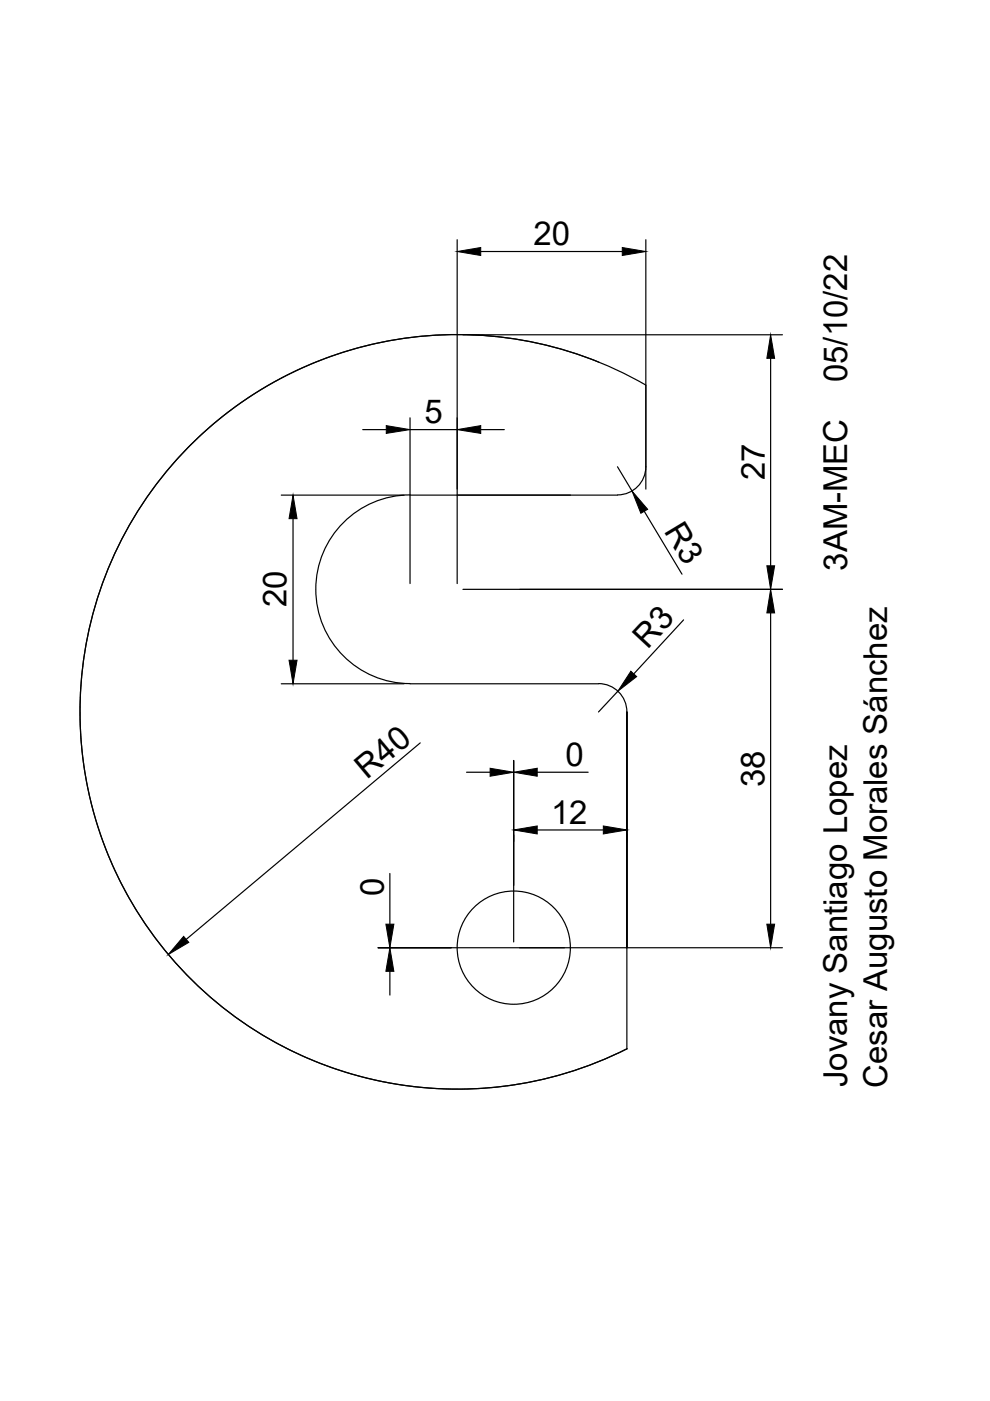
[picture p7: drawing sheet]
<svg xmlns="http://www.w3.org/2000/svg" width="210mm" height="297mm" viewBox="0 0 210 297" stroke-linecap="round" stroke-linejoin="round" font-family="sans-serif">
<defs><g id="words">
<g font-size="7">
<text x="113.1" y="52">20</text>
<text x="179.6" y="81" transform="rotate(-90 179.6 81)">05/10/22</text>
<text x="90" y="89.7">5</text>
<text x="162.2" y="101.8" transform="rotate(-90 162.2 101.8)">27</text>
<text x="140.7" y="112.6" transform="rotate(59 140.7 112.6)">R3</text>
<text x="179.6" y="121" transform="rotate(-90 179.6 121)">3AM-MEC</text>
<text x="60.8" y="128.8" transform="rotate(-90 60.8 128.8)">20</text>
<text x="137.3" y="137.8" transform="rotate(-47 137.3 137.8)">R3</text>
<text x="77.8" y="165.3" transform="rotate(-40 77.8 165.3)">R40</text>
<text x="119.9" y="162.4">0</text>
<text x="162.1" y="166.8" transform="rotate(-90 162.1 166.8)">38</text>
<text x="116.8" y="174.7">12</text>
<text x="81.4" y="190" transform="rotate(-90 81.4 190)">0</text>
<text x="179.6" y="230.5" transform="rotate(-90 179.6 230.5)">Jovany Santiago Lopez</text>
<text x="188.1" y="230.7" transform="rotate(-90 188.1 230.7)">Cesar Augusto Morales Sánchez</text>
</g>
</g></defs>
<!-- layer: 0 -->
<g fill="none" stroke="#000" stroke-width=".25">
<path d="M96.9 50.8v72.9M101.9 53.3h30M136.9 50.8v52.9M98.2 71h67.7M126.9 76.8a80 80 0 0 0-109.9 77.4 80 80 0 0 0 115.9 68.2 80 80 0 0 1-115.9-73.7 80 80 0 0 1 119.9-67M163.4 76v44M76.9 91.1h5M86.9 88.6v35.1M86.9 91.1h10M101.9 91.1h5M130.9 99l3.1 5.1M136.9 98.9a6 6 0 0 1-6 6l-44 .1"/>
<path d="M59.6 105h26.1M62.1 110v30M87 104.9a20 20 0 0 0-20 20 20 20 0 0 0 20 20M136.6 108.4l8 13.3M98.2 125h67.7M144.9 131.4l-10.5 11.5M163.4 129.9v66M59.6 145h26.1M86.9 145h40M89.1 157.5l-49.6 41.7M126.9 144.9a6 6 0 0 1 6 6M131 146.5l-4.1 4.4"/>
<path d="M98.9 163.7h5M108.9 177v1.5M113.9 163.7h10.8M113.9 176h14M132.9 177v1.5M82.7 185.2v10.7M108.9 187.7v-26.5v38.5M82.7 205.9v5.1M95.7 200.9h-15.5h39.5M110.2 200.9h55.7M132.9 200.9v-50v71.5"/>
<circle cx="108.9" cy="200.9" r="12"/>
</g>
<g fill="#000" stroke="#000" stroke-width=".21">
<path d="M96.9 53.3l5-.8v1.7zM131.9 52.5l5 .8-5 .9zM163.4 71l.8 5h-1.6zM81.9 90.2l5 .9-5 .8zM96.9 91.1l5-.9v1.7zM62.1 105l.9 5h-1.7zM134 104.1l3.3 3.9-1.4 .8zM162.6 120h1.6l-.8 5zM61.3 140h1.7l-.9 5zM163.4 125l.8 4.9h-1.6zM133.8 142.3l1.2 1.2-4 3zM103.9 162.9l5 .8-5 .9z"/>
<path d="M108.9 163.7l5-.8v1.7zM108.9 176l5-.9v1.7zM127.9 175.1l5 .9-5 .8zM38.9 198.5l1.1 1.3-4.3 2.6zM81.8 195.9h1.7l-.8 5zM162.6 195.9h1.6l-.8 5zM82.7 200.9l.8 5h-1.7z"/>
</g>
<use href="#words"/>
</svg>
